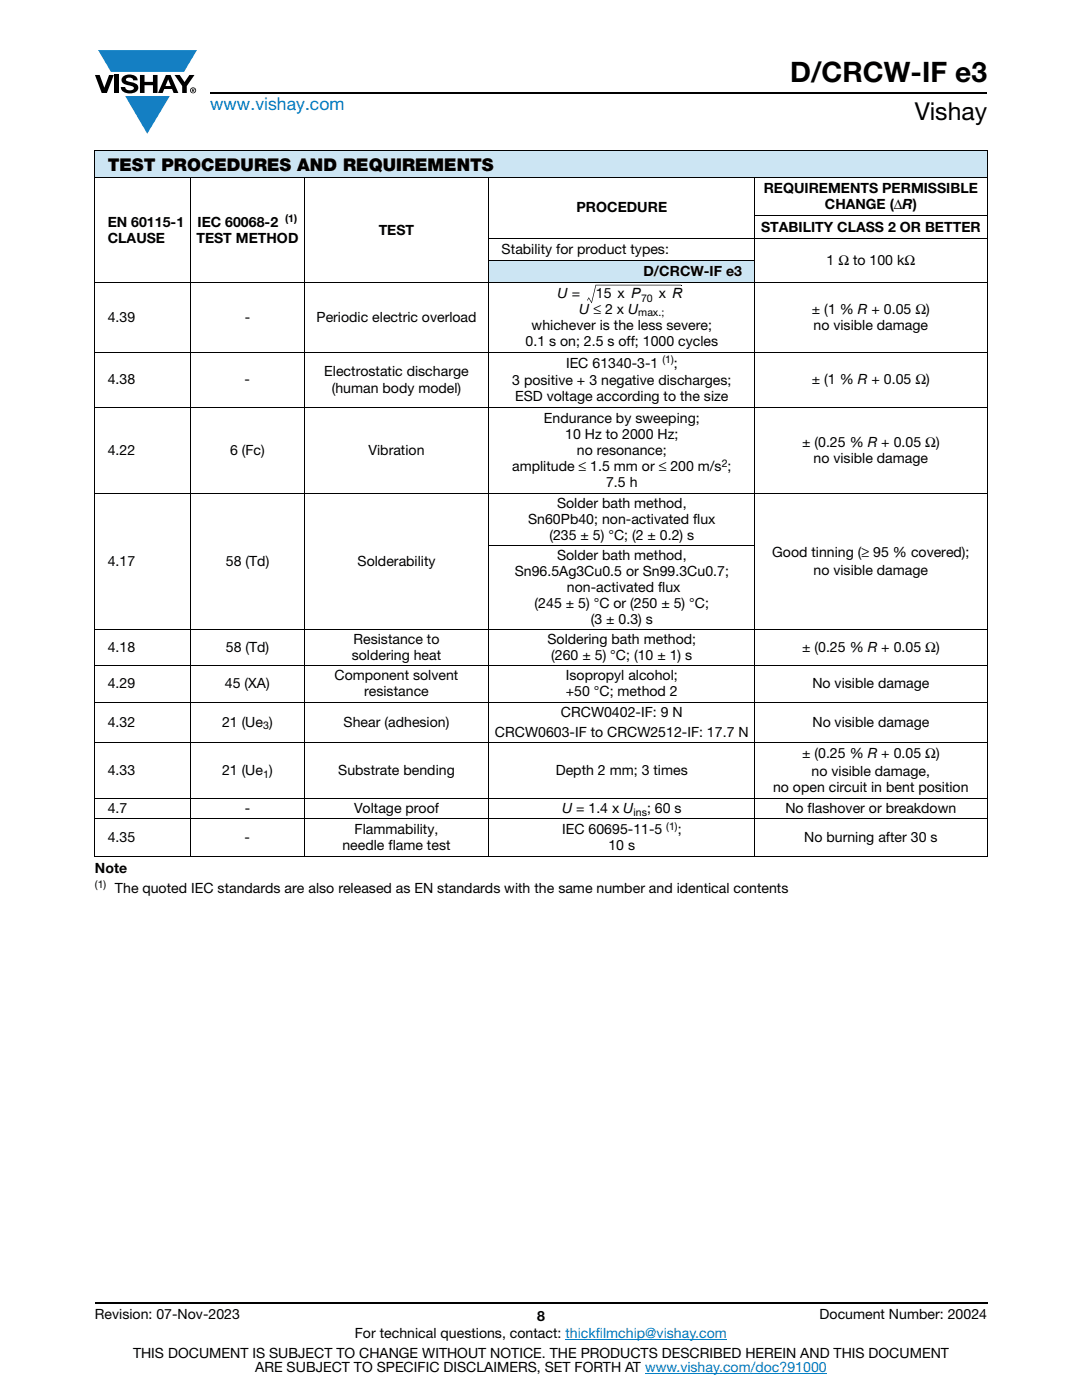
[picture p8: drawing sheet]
<svg xmlns="http://www.w3.org/2000/svg" width="216mm" height="279mm" viewBox="0 0 216 279" stroke-linecap="round" stroke-linejoin="round" font-family="sans-serif">
<defs><g id="words">
<text font-size="5.6" x="157.7" y="16.4">D/CRCW-IF e3</text>
<text font-size="4.9" x="182.5" y="24">Vishay</text>
<text font-size="3.5" fill="#007ec4" x="42" y="21.9">www.vishay.com</text>
<text font-size="3.5" x="21.5" y="34.1">TEST PROCEDURES AND REQUIREMENTS</text>
<g font-size="2.8">
<text x="152.4" y="38.6">REQUIREMENTS PERMISSIBLE</text>
<text x="164.6" y="41.8">CHANGE (ΔR)</text>
<text x="21.5" y="45.2">EN 60115-1</text>
<text x="39.4" y="45.2">IEC 60068-2</text>
<text x="75.6" y="46.8">TEST</text>
<text x="115" y="42.4">PROCEDURE</text>
<text x="151.9" y="46.2">STABILITY CLASS 2 OR BETTER</text>
<text x="21.5" y="48.4">CLAUSE</text>
<text x="39.2" y="48.4">TEST METHOD</text>
<text x="100.1" y="50.6">Stability for product types:</text>
<text x="164.9" y="52.8">1 Ω to 100 kΩ</text>
<text x="111.3" y="59.4">U =</text>
<text x="118.9" y="59.4">15 x P</text>
<text x="128.4" y="55">D/CRCW-IF e3</text>
<text x="131.5" y="59.4">x R</text>
<text x="21.5" y="64.2">4.39</text>
<text x="48.8" y="64.2">-</text>
<text x="63.2" y="64.2">Periodic electric overload</text>
<text x="106.1" y="65.8">whichever is the less severe;</text>
<text x="115.6" y="62.6">U ≤ 2 x U</text>
<text x="162" y="62.6">± (1 % R + 0.05 Ω)</text>
<text x="162.3" y="65.8">no visible damage</text>
<text x="104.9" y="69">0.1 s on; 2.5 s off; 1000 cycles</text>
<text x="21.5" y="76.7">4.38</text>
<text x="48.8" y="76.7">-</text>
<text x="64.7" y="75">Electrostatic discharge</text>
<text x="102.2" y="76.9">3 positive + 3 negative discharges;</text>
<text x="112.9" y="73.4">IEC 61340-3-1</text>
<text x="134.5" y="73.4">;</text>
<text x="162" y="76.7">± (1 % R + 0.05 Ω)</text>
<text x="66.2" y="78.5">(human body model)</text>
<text x="102.8" y="80.1">ESD voltage according to the size</text>
<text x="108.5" y="84.5">Endurance by sweeping;</text>
<text x="112.8" y="87.7">10 Hz to 2000 Hz;</text>
<text x="160.1" y="89.2">± (0.25 % R + 0.05 Ω)</text>
<text x="21.5" y="90.8">4.22</text>
<text x="45.9" y="90.8">6 (Fc)</text>
<text x="73.5" y="90.8">Vibration</text>
<text x="102.2" y="94">amplitude ≤ 1.5 mm or ≤ 200 m/s ;</text>
<text x="115.1" y="90.8">no resonance;</text>
<text x="162.3" y="92.4">no visible damage</text>
<text x="111.1" y="101.4">Solder bath method,</text>
<text x="120.9" y="97.2">7.5 h</text>
<text x="105.4" y="104.6">Sn60Pb40; non-activated flux</text>
<text x="109.6" y="107.8">(235 ± 5) °C; (2 ± 0.2) s</text>
<text x="21.5" y="113">4.17</text>
<text x="45.1" y="113">58 (Td)</text>
<text x="71.3" y="113">Solderability</text>
<text x="111.1" y="111.8">Solder bath method,</text>
<text x="154.1" y="111.2">Good tinning (≥ 95 % covered);</text>
<text x="102.7" y="115">Sn96.5Ag3Cu0.5 or Sn99.3Cu0.7;</text>
<text x="113.1" y="118.2">non-activated flux</text>
<text x="162.3" y="114.7">no visible damage</text>
<text x="106.7" y="121.3">(245 ± 5) °C or (250 ± 5) °C;</text>
<text x="117.9" y="124.5">(3 ± 0.3) s</text>
<text x="21.5" y="130.2">4.18</text>
<text x="45" y="130.2">58 (Td)</text>
<text x="70.2" y="131.7">soldering heat</text>
<text x="70.5" y="128.6">Resistance to</text>
<text x="109.2" y="128.6">Soldering bath method;</text>
<text x="110" y="131.7">(260 ± 5) °C; (10 ± 1) s</text>
<text x="160.1" y="130.2">± (0.25 % R + 0.05 Ω)</text>
<text x="21.5" y="137.4">4.29</text>
<text x="44.9" y="137.4">45 (XA)</text>
<text x="66.8" y="135.8">Component solvent</text>
<text x="112.9" y="135.8">Isopropyl alcohol;</text>
<text x="162.1" y="137.4">No visible damage</text>
<text x="72.7" y="139">resistance</text>
<text x="111.9" y="143">CRCW0402-IF: 9 N</text>
<text x="112.9" y="139">+50 °C; method 2</text>
<text x="21.5" y="145.1">4.32</text>
<text x="44.3" y="145.1">21 (Ue )</text>
<text x="68.6" y="145.1">Shear (adhesion)</text>
<text x="98.8" y="147.1">CRCW0603-IF to CRCW2512-IF: 17.7 N</text>
<text x="162.1" y="145.1">No visible damage</text>
<text x="21.5" y="154.7">4.33</text>
<text x="44.3" y="154.7">21 (Ue )</text>
<text x="67.5" y="154.7">Substrate bending</text>
<text x="110.9" y="154.7">Depth 2 mm; 3 times</text>
<text x="160.1" y="151.3">± (0.25 % R + 0.05 Ω)</text>
<text x="161.9" y="154.9">no visible damage,</text>
<text x="154.3" y="158">no open circuit in bent position</text>
<text x="21.5" y="162.3">4.7</text>
<text x="48.8" y="162.3">-</text>
<text x="70.6" y="162.3">Voltage proof</text>
<text x="70.8" y="166.5">Flammability,</text>
<text x="112.1" y="162.3">U = 1.4 x U</text>
<text x="112.2" y="166.5">IEC 60695-11-5</text>
<text x="129.1" y="162.3">; 60 s</text>
<text x="135.2" y="166.5">;</text>
<text x="156.7" y="162.3">No flashover or breakdown</text>
<text x="21.5" y="168.1">4.35</text>
<text x="48.8" y="168.1">-</text>
<text x="68.3" y="169.7">needle flame test</text>
<text x="121.4" y="169.7">10 s</text>
<text x="160.5" y="168.1">No burning after 30 s</text>
<text x="18.9" y="174.3">Note</text>
<text x="22.9" y="178.1">The quoted IEC standards are also released as EN standards with the same number and identical contents</text>
<text x="18.9" y="263.3">Revision: 07-Nov-2023</text>
<text x="107.2" y="263.6">8</text>
<text x="163.6" y="263.3">Document Number: 20024</text>
<text x="70.8" y="267.1">For technical questions, contact: thickfilmchip@vishay.com</text>
<text x="26.5" y="271">THIS DOCUMENT IS SUBJECT TO CHANGE WITHOUT NOTICE. THE PRODUCTS DESCRIBED HEREIN AND THIS DOCUMENT</text>
<text x="50.9" y="273.8">ARE SUBJECT TO SPECIFIC DISCLAIMERS, SET FORTH AT www.vishay.com/doc?91000</text>
</g>
<g font-size="2.1">
<text x="56.9" y="44.4">(1)</text>
<text x="127.4" y="63.1">max.;</text>
<text x="127.9" y="60.3">70</text>
<text x="132.2" y="72.5">(1)</text>
<text x="144" y="93.2">2</text>
<text x="52.5" y="145.6">3</text>
<text x="52.5" y="155.2">1</text>
<text x="126.4" y="162.8">ins</text>
<text x="132.9" y="165.7">(1)</text>
<text x="18.9" y="177.3">(1)</text>
</g>
</g></defs>
<g fill="#147fc3">
<path d="M19.6 10h19.7l-2.6 4.3h-1.1h-13.5z"/>
<path d="M25 19.2h8.9l-4.5 7.5z"/>
</g>
<g fill="#000">
<path d="M18.9 15h1l.9 2.5 1-2.5h.9l-1.4 3.6h-1zM22.9 15h.9v3.6h-.9zM24.6 15.3a2.1 2.1 0 0 1 2.8 .3l.1 .4h-.9a.79 .79 0 0 0-.7-.5 .79 .79 0 0 0-.8 .4l.3 .3 1 .2a1.08 1.08 0 0 1 1.2 1 1.08 1.08 0 0 1-1.1 1.2 1.73 1.73 0 0 1-2.4-1.2h.9a.96 .96 0 0 0 .8 .6 .96 .96 0 0 0 .9-.4 1.31 1.31 0 0 0-1.2-.6 1.03 1.03 0 0 1-1.1-.6 1.03 1.03 0 0 1 .2-1.1zM27.9 15h.9v1.3h1.7v-1.3h.9v3.6h-.9v-1.6h-1.7v1.6h-.9zM34.8 15h1.1l.9 1.4 1-1.4h1l-1.5 2.2v1.4h-.9v-1.4z"/>
<path d="M33.6 15.9l.5 1.3h-1.1zM33.1 15l-1.6 3.6h1l.3-.8h1.5l.3 .8h1l-1.6-3.6z"/>
<path d="M38.4 17.8h.2v.2h-.2zM38.3 17.7v.7h.1v-.3l.4 .3-.2-.3 .2-.2-.1-.2z"/>
<path d="M38.1 18a.46 .46 0 0 1 .9 0 .46 .46 0 0 1-.9 0zM37.9 18a.6 .6 0 0 0 1.2 0 .6 .6 0 0 0-1.2 0z"/>
</g>
<path d="M42 18.6h155M18.9 260h178.1" fill="none" stroke="#000" stroke-width=".36"/>
<path d="M112.8 267.3h32.3M128.7 274h36.3" fill="none" stroke="#007ec4" stroke-width=".2"/>
<g fill="#cce5f3">
<path d="M18.9 30h178.1v5.5h-178.1z"/>
<path d="M97.6 51.9h53v4.4h-53z"/>
</g>
<g fill="none" stroke="#000" stroke-width=".2">
<path d="M18.9 30h178.1M18.9 35.5h178.1M18.9 30.1v95.4M38.1 35.4v135.6M60.7 35.4v135.6M97.6 35.4v135.6M150.6 35.4v135.6M197 30.1v51.2M18.9 56.3h178.1M97.5 47.5h99.5M97.5 51.9h53.2M118.8 56.9h17.1"/>
<path d="M150.5 43.1h46.5M18.9 70.3h178.1M18.9 81.4h178.1M18.9 98.5h178.1M197 81.4v17M197 98.6v26.9M97.5 108.9h53.2M18.9 125.6h178.1M18.9 132.9h178.1M18.9 125.7v7.1M18.9 132.9v15.2M197 125.7v7.1"/>
<path d="M197 132.9v15.2M18.9 140.1h178.1M18.9 148.2h178.1M18.9 159.3h178.1M18.9 148.3v10.9M18.9 159.4v11.5M197 148.3v10.9M197 159.4v11.5M18.9 163.4h178.1M18.9 171h131.6M150.7 171h46.3"/>
</g>
<path d="M117.2 59.9v.1zM117.4 59.4l.1 .1-.2 .5-.1-.1zM118.8 56.9h.2l-.9 3.5h-.1zM135.9 56.8l.1 .2zM118 60.5l.1-.1zM117.5 59.3l.6 1.1-.1 .1-.6-1zM118 60.4l.1 .1z" fill="#000"/>
<use href="#words"/>
</svg>
